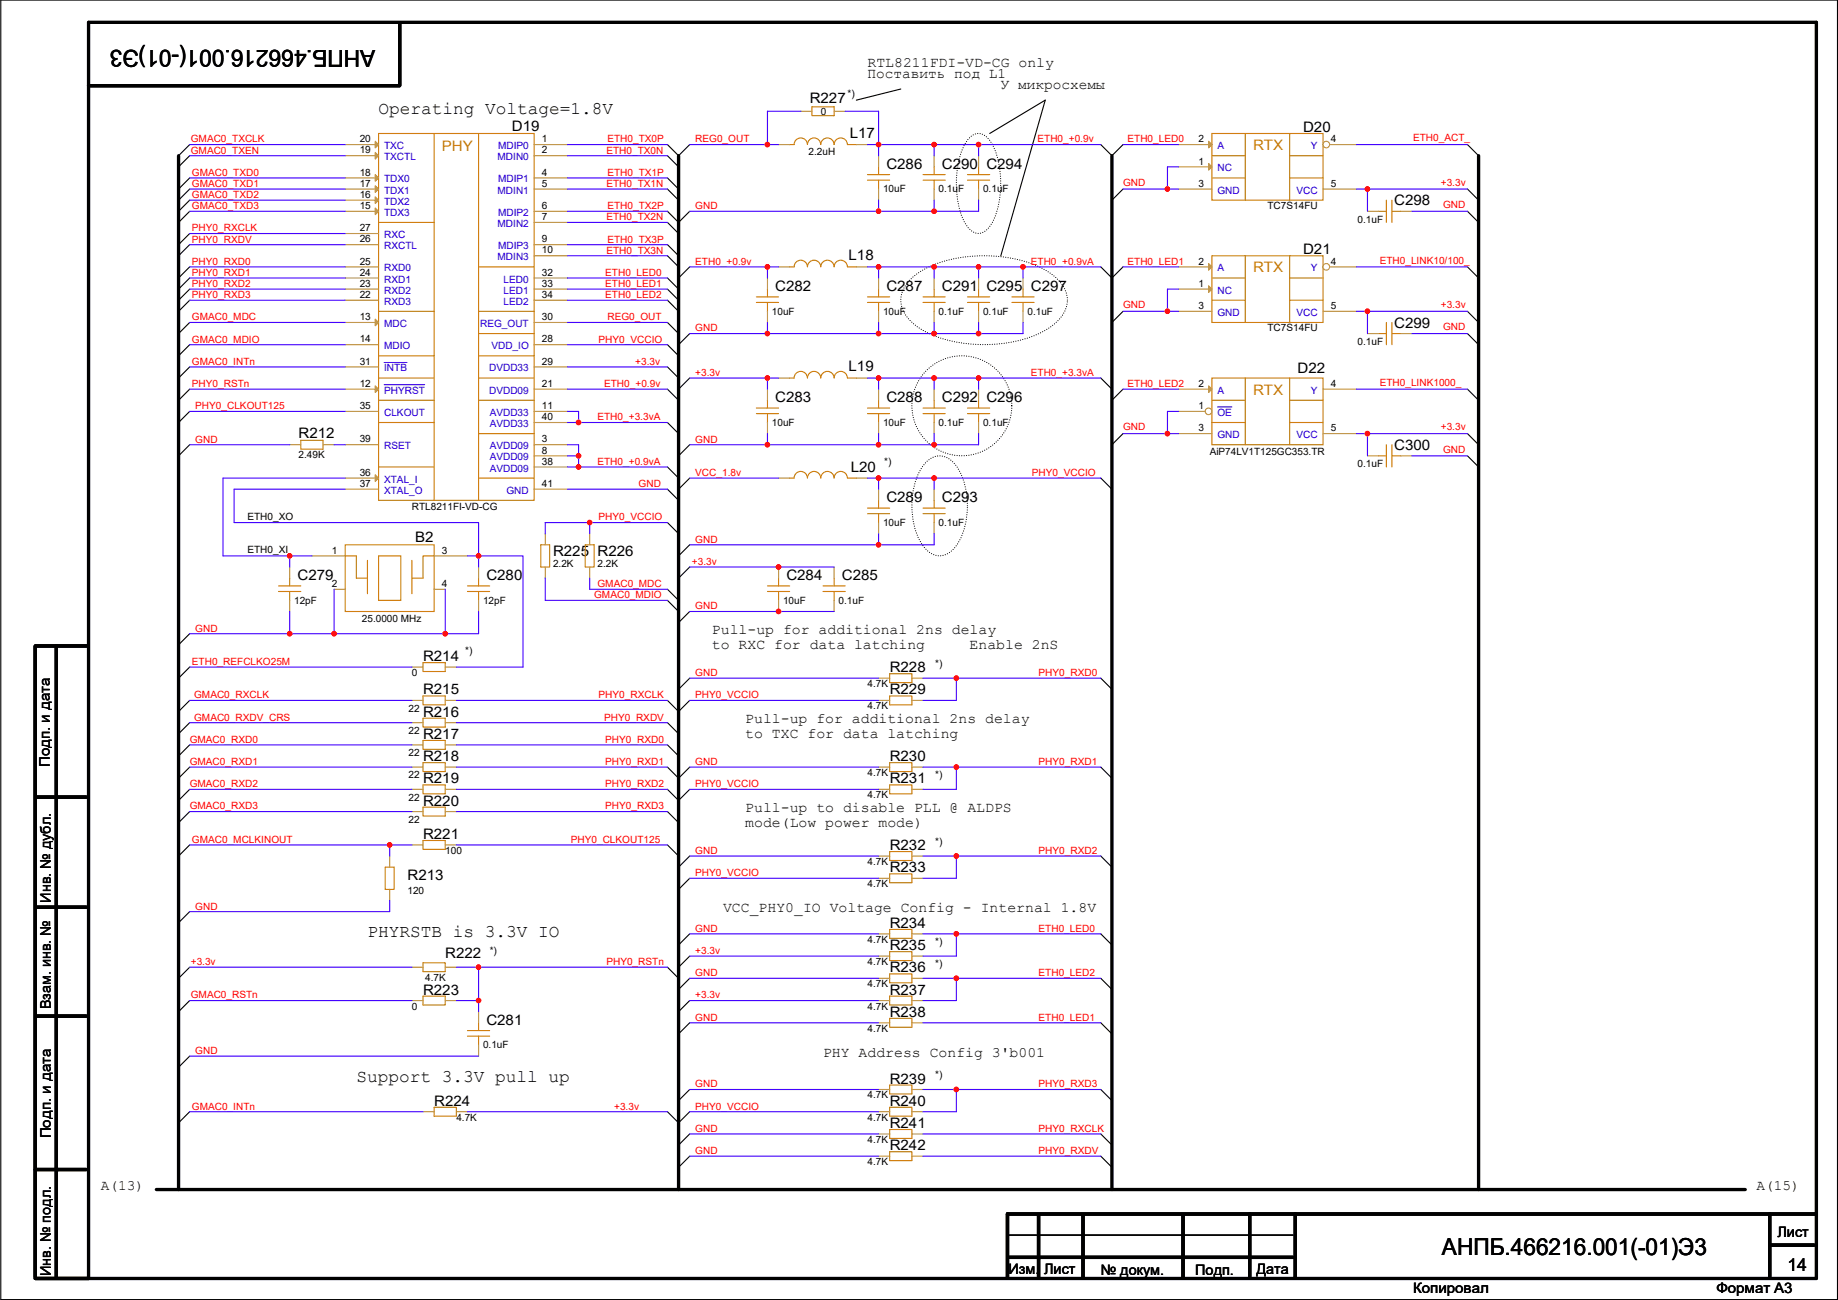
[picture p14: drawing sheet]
<svg xmlns="http://www.w3.org/2000/svg" width="420mm" height="297mm" viewBox="0 0 420 297" stroke-linecap="round" stroke-linejoin="round" font-family="sans-serif">
<defs><g id="words">
<g font-size="5.3">
<text x="85.8" y="11.5" transform="rotate(180 85.8 11.5)">АНПБ.466216.001(-01)Э3</text>
<text x="329.6" y="286.7">АНПБ.466216.001(-01)Э3</text>
</g>
<g font-size="4.1">
<text x="86.5" y="26.1">Operating Voltage=1.8V</text>
<text x="84" y="214.1">PHYRSTB is 3.3V IO</text>
<text x="81.5" y="247.1">Support 3.3V pull up</text>
<text x="408.6" y="290.4">14</text>
</g>
<g font-size="3.3">
<text x="198.3" y="15.4">RTL8211FDI-VD-CG only</text>
<text x="198.3" y="17.9">Поставить под L1</text>
<text x="185.1" y="23.6">R227</text>
<text x="228.8" y="20.4">У микросхемы</text>
<text x="117" y="29.9">D19</text>
<text x="194.2" y="31.4">L17</text>
<text x="297.9" y="30.2">D20</text>
<text x="202.6" y="38.5">C286</text>
<text x="215.3" y="38.5">C290 C294</text>
<text x="318.7" y="46.9">C298</text>
<text x="194" y="59.4">L18</text>
<text x="297.9" y="58.1">D21</text>
<text x="177.2" y="66.5">C282</text>
<text x="202.6" y="66.5">C287</text>
<text x="215.3" y="66.5">C291 C295 C297</text>
<text x="318.7" y="74.9">C299</text>
<text x="194" y="84.8">L19</text>
<text x="296.6" y="85.3">D22</text>
<text x="177.2" y="91.9">C283</text>
<text x="202.6" y="91.9">C288</text>
<text x="215.3" y="91.9">C292 C296</text>
<text x="68.3" y="100">R212</text>
<text x="194.5" y="107.9">L20</text>
<text x="318.7" y="102.8">C300</text>
<text x="202.6" y="114.7">C289</text>
<text x="215.3" y="114.7">C293</text>
<text x="94.9" y="123.9">B2</text>
<text x="126.4" y="126.9">R225</text>
<text x="136.6" y="126.9">R226</text>
<text x="68" y="132.5">C279</text>
<text x="111.2" y="132.5">C280</text>
<text x="179.8" y="132.5">C284</text>
<text x="192.5" y="132.5">C285</text>
<text x="162.7" y="144.9">Pull-up for additional 2ns delay</text>
<text x="162.7" y="148.2">to RXC for data latching</text>
<text x="221.7" y="148.2">Enable 2nS</text>
<text x="96.7" y="151.1">R214</text>
<text x="203.4" y="153.6">R228</text>
<text x="96.7" y="158.7">R215</text>
<text x="203.4" y="158.7">R229</text>
<text x="96.7" y="163.8">R216</text>
<text x="170.4" y="165.2">Pull-up for additional 2ns delay</text>
<text x="96.7" y="168.8">R217</text>
<text x="96.7" y="173.9">R218</text>
<text x="170.4" y="168.5">to TXC for data latching</text>
<text x="203.4" y="173.9">R230</text>
<text x="11.4" y="175.3" transform="rotate(-90 11.4 175.3)">Подп. и дата</text>
<text x="96.7" y="179">R219</text>
<text x="203.4" y="179">R231</text>
<text x="96.7" y="184.1">R220</text>
<text x="170.4" y="185.5">Pull-up to disable PLL @ ALDPS</text>
<text x="96.7" y="191.7">R221</text>
<text x="170.4" y="188.8">mode(Low power mode)</text>
<text x="203.4" y="194.2">R232</text>
<text x="93.1" y="201.1">R213</text>
<text x="203.4" y="199.3">R233</text>
<text x="11.6" y="206.3" transform="rotate(-90 11.6 206.3)">Инв. № дубл.</text>
<text x="165.3" y="208.4">VCC_PHY0_IO Voltage Config - Internal 1.8V</text>
<text x="203.4" y="212">R234</text>
<text x="101.8" y="218.9">R222</text>
<text x="203.4" y="217.1">R235</text>
<text x="96.7" y="227.3">R223</text>
<text x="203.4" y="227.3">R237</text>
<text x="203.4" y="222.2">R236</text>
<text x="11.6" y="230.7" transform="rotate(-90 11.6 230.7)">Взам. инв. №</text>
<text x="203.4" y="232.3">R238</text>
<text x="111.2" y="234.1">C281</text>
<text x="188.1" y="241.4">PHY Address Config 3'b001</text>
<text x="203.4" y="247.6">R239</text>
<text x="99.2" y="252.7">R224</text>
<text x="203.4" y="252.7">R240</text>
<text x="203.4" y="257.7">R241</text>
<text x="11.6" y="260.1" transform="rotate(-90 11.6 260.1)">Подп. и дата</text>
<text x="203.4" y="262.8">R242</text>
<text x="23" y="271.9">A(13)</text>
<text x="401.5" y="271.9">A(15)</text>
<text x="406.3" y="282.6">Лист</text>
<text x="11.6" y="291.6" transform="rotate(-90 11.6 291.6)">Инв. № подл.</text>
<text x="230.6" y="291">Изм. Лист</text>
<text x="251.6" y="291.3">№ докум.</text>
<text x="273.2" y="291.3">Подп.</text>
<text x="287.2" y="291">Дата</text>
<text x="323" y="295.3">Копировал</text>
<text x="392.4" y="295.3">Формат A3</text>
</g>
<g font-size="3.3" fill="#cc8006">
<text x="101" y="34.5">PHY</text>
<text x="286.4" y="34.3">RTX</text>
<text x="286.4" y="62.2">RTX</text>
<text x="286.4" y="90.2">RTX</text>
</g>
<g font-size="2.3">
<text x="193.7" y="22.1">*)</text>
<text x="187.6" y="26.2">0</text>
<text x="82.2" y="32.5">20</text>
<text x="82.2" y="35.1">19</text>
<text x="123.9" y="32.5">1</text>
<text x="123.9" y="35.1">2</text>
<text x="184.8" y="35.3">2.2uH</text>
<text x="274" y="32.5">2</text>
<text x="304.2" y="32.5">4</text>
<text x="82.2" y="40.1">18</text>
<text x="123.9" y="40.1">4</text>
<text x="274" y="37.6">1</text>
<text x="82.2" y="42.7">17</text>
<text x="82.2" y="45.2">16</text>
<text x="82.2" y="47.8">15</text>
<text x="123.9" y="47.8">6</text>
<text x="123.9" y="42.7">5</text>
<text x="201.9" y="44">10uF</text>
<text x="214.6" y="44">0.1uF</text>
<text x="224.7" y="44">0.1uF</text>
<text x="274" y="42.7">3</text>
<text x="289.7" y="47.8">TC7S14FU</text>
<text x="304.2" y="42.7">5</text>
<text x="82.2" y="52.8">27</text>
<text x="123.9" y="50.3">7</text>
<text x="310.3" y="50.8">0.1uF</text>
<text x="82.2" y="55.4">26</text>
<text x="123.9" y="55.4">9</text>
<text x="123.9" y="57.9">10</text>
<text x="82.2" y="60.5">25</text>
<text x="82.2" y="63">24</text>
<text x="82.2" y="65.5">23</text>
<text x="123.9" y="63">32</text>
<text x="123.9" y="65.5">33</text>
<text x="274" y="65.5">1</text>
<text x="274" y="60.5">2</text>
<text x="304.2" y="60.5">4</text>
<text x="82.2" y="68.1">22</text>
<text x="123.9" y="68.1">34</text>
<text x="176.5" y="71.9">10uF</text>
<text x="201.9" y="71.9">10uF</text>
<text x="214.6" y="71.9">0.1uF</text>
<text x="224.7" y="71.9">0.1uF</text>
<text x="234.9" y="71.9">0.1uF</text>
<text x="274" y="70.6">3</text>
<text x="304.2" y="70.6">5</text>
<text x="82.2" y="73.2">13</text>
<text x="123.9" y="73.2">30</text>
<text x="289.7" y="75.7">TC7S14FU</text>
<text x="82.2" y="78.2">14</text>
<text x="82.2" y="83.3">31</text>
<text x="123.9" y="83.3">29</text>
<text x="123.9" y="78.2">28</text>
<text x="310.3" y="78.8">0.1uF</text>
<text x="82.2" y="88.4">12</text>
<text x="123.9" y="88.4">21</text>
<text x="274" y="88.4">2</text>
<text x="304.2" y="88.4">4</text>
<text x="82.2" y="93.5">35</text>
<text x="123.9" y="93.5">11</text>
<text x="274" y="93.5">1</text>
<text x="82.2" y="101.1">39</text>
<text x="123.9" y="96">40</text>
<text x="123.9" y="101.1">3</text>
<text x="176.5" y="97.3">10uF</text>
<text x="201.9" y="97.3">10uF</text>
<text x="214.6" y="97.3">0.1uF</text>
<text x="224.7" y="97.3">0.1uF</text>
<text x="274" y="98.6">3</text>
<text x="304.2" y="98.6">5</text>
<text x="68.3" y="104.7">2.49K</text>
<text x="123.9" y="106.2">38</text>
<text x="123.9" y="103.6">8</text>
<text x="202.1" y="106.2">*)</text>
<text x="276.5" y="103.9">AiP74LV1T125GC353.TR</text>
<text x="310.3" y="106.7">0.1uF</text>
<text x="82.2" y="108.7">36</text>
<text x="82.2" y="111.3">37</text>
<text x="123.9" y="111.3">41</text>
<text x="56.6" y="118.8">ETH0_XO</text>
<text x="94.2" y="116.6">RTL8211FI-VD-CG</text>
<text x="201.9" y="120.2">10uF</text>
<text x="214.6" y="120.2">0.1uF</text>
<text x="56.6" y="126.4">ETH0_XI</text>
<text x="75.9" y="126.5">1</text>
<text x="101" y="126.5">3</text>
<text x="126.4" y="129.6">2.2K</text>
<text x="136.6" y="129.6">2.2K</text>
<text x="67.2" y="138">12pF</text>
<text x="75.9" y="134.1">2</text>
<text x="101" y="134.1">4</text>
<text x="110.4" y="138">12pF</text>
<text x="179" y="138">10uF</text>
<text x="191.7" y="138">0.1uF</text>
<text x="82.7" y="142">25.0000 MHz</text>
<text x="106.4" y="149.4">*)</text>
<text x="94.2" y="154.5">0</text>
<text x="213.8" y="152.4">*)</text>
<text x="198.3" y="157">4.7K</text>
<text x="93.4" y="162.6">22</text>
<text x="93.4" y="167.7">22</text>
<text x="198.3" y="162.1">4.7K</text>
<text x="93.4" y="172.8">22</text>
<text x="93.4" y="177.8">22</text>
<text x="198.3" y="177.3">4.7K</text>
<text x="213.8" y="177.8">*)</text>
<text x="93.4" y="182.9">22</text>
<text x="198.3" y="182.4">4.7K</text>
<text x="93.4" y="188">22</text>
<text x="101.8" y="195.1">100</text>
<text x="198.3" y="197.7">4.7K</text>
<text x="213.8" y="193.1">*)</text>
<text x="198.3" y="202.7">4.7K</text>
<text x="93.1" y="204.3">120</text>
<text x="198.3" y="215.4">4.7K</text>
<text x="213.8" y="215.9">*)</text>
<text x="111.9" y="218">*)</text>
<text x="198.3" y="220.5">4.7K</text>
<text x="213.8" y="221">*)</text>
<text x="97.2" y="224.1">4.7K</text>
<text x="198.3" y="225.6">4.7K</text>
<text x="94.2" y="230.7">0</text>
<text x="198.3" y="230.7">4.7K</text>
<text x="110.4" y="239.6">0.1uF</text>
<text x="198.3" y="235.8">4.7K</text>
<text x="198.3" y="251">4.7K</text>
<text x="213.8" y="246.4">*)</text>
<text x="104.3" y="256.1">4.7K</text>
<text x="198.3" y="256.1">4.7K</text>
<text x="198.3" y="261.2">4.7K</text>
<text x="198.3" y="266.2">4.7K</text>
</g>
<g font-size="2.3" fill="#f00">
<text x="43.6" y="32.6">GMAC0_TXCLK</text>
<text x="43.6" y="35.1">GMAC0_TXEN</text>
<text x="138.6" y="35.1">ETH0_TX0N</text>
<text x="138.9" y="32.6">ETH0_TX0P</text>
<text x="158.9" y="32.6">REG0_OUT</text>
<text x="237.2" y="32.6">ETH0_+0.9v</text>
<text x="257.7" y="32.6">ETH0_LED0</text>
<text x="323" y="32.3">ETH0_ACT_</text>
<text x="43.9" y="40.2">GMAC0_TXD0</text>
<text x="138.9" y="40.2">ETH0_TX1P</text>
<text x="43.9" y="42.7">GMAC0_TXD1</text>
<text x="43.9" y="45.3">GMAC0_TXD2</text>
<text x="43.9" y="47.8">GMAC0_TXD3</text>
<text x="138.6" y="42.7">ETH0_TX1N</text>
<text x="138.9" y="47.8">ETH0_TX2P</text>
<text x="158.9" y="47.8">GND</text>
<text x="256.7" y="42.5">GND</text>
<text x="329.4" y="42.5">+3.3v</text>
<text x="329.9" y="47.5">GND</text>
<text x="43.9" y="52.9">PHY0_RXCLK</text>
<text x="138.6" y="50.3">ETH0_TX2N</text>
<text x="43.9" y="55.4">PHY0_RXDV</text>
<text x="138.6" y="58">ETH0_TX3N</text>
<text x="138.9" y="55.4">ETH0_TX3P</text>
<text x="43.9" y="60.5">PHY0_RXD0</text>
<text x="43.9" y="63">PHY0_RXD1</text>
<text x="43.9" y="65.6">PHY0_RXD2</text>
<text x="138.4" y="63">ETH0_LED0</text>
<text x="138.4" y="65.6">ETH0_LED1</text>
<text x="158.9" y="60.5">ETH0_+0.9v</text>
<text x="235.6" y="60.5">ETH0_+0.9vA</text>
<text x="257.7" y="60.5">ETH0_LED1</text>
<text x="315.4" y="60.2">ETH0_LINK10/100_</text>
<text x="43.9" y="68.1">PHY0_RXD3</text>
<text x="138.4" y="68.1">ETH0_LED2</text>
<text x="256.7" y="70.4">GND</text>
<text x="329.4" y="70.4">+3.3v</text>
<text x="43.9" y="73.2">GMAC0_MDC</text>
<text x="138.9" y="73.2">REG0_OUT</text>
<text x="158.9" y="75.7">GND</text>
<text x="329.9" y="75.5">GND</text>
<text x="43.9" y="78.3">GMAC0_MDIO</text>
<text x="43.9" y="83.4">GMAC0_INTn</text>
<text x="136.8" y="78.3">PHY0_VCCIO</text>
<text x="145.2" y="83.4">+3.3v</text>
<text x="43.9" y="88.4">PHY0_RSTn</text>
<text x="138.1" y="88.4">ETH0_+0.9v</text>
<text x="158.9" y="85.9">+3.3v</text>
<text x="235.6" y="85.9">ETH0_+3.3vA</text>
<text x="257.7" y="88.4">ETH0_LED2</text>
<text x="315.4" y="88.2">ETH0_LINK1000_</text>
<text x="44.6" y="93.5">PHY0_CLKOUT125</text>
<text x="44.6" y="101.1">GND</text>
<text x="136.6" y="96.1">ETH0_+3.3vA</text>
<text x="158.9" y="101.1">GND</text>
<text x="256.7" y="98.3">GND</text>
<text x="329.4" y="98.3">+3.3v</text>
<text x="136.6" y="106.2">ETH0_+0.9vA</text>
<text x="329.9" y="103.4">GND</text>
<text x="146" y="111.3">GND</text>
<text x="158.9" y="108.8">VCC_1.8v</text>
<text x="235.9" y="108.8">PHY0_VCCIO</text>
<text x="136.8" y="118.9">PHY0_VCCIO</text>
<text x="158.9" y="124">GND</text>
<text x="158.2" y="129.1">+3.3v</text>
<text x="135.8" y="136.7">GMAC0_MDIO</text>
<text x="136.6" y="134.2">GMAC0_MDC</text>
<text x="158.9" y="139.2">GND</text>
<text x="44.6" y="144.3">GND</text>
<text x="43.9" y="151.9">ETH0_REFCLKO25M</text>
<text x="158.9" y="154.5">GND</text>
<text x="237.4" y="154.5">PHY0_RXD0</text>
<text x="44.4" y="159.6">GMAC0_RXCLK</text>
<text x="136.8" y="159.6">PHY0_RXCLK</text>
<text x="158.9" y="159.6">PHY0_VCCIO</text>
<text x="44.4" y="164.6">GMAC0_RXDV_CRS</text>
<text x="138.1" y="164.6">PHY0_RXDV</text>
<text x="43.4" y="169.7">GMAC0_RXD0</text>
<text x="138.4" y="169.7">PHY0_RXD0</text>
<text x="43.4" y="179.9">GMAC0_RXD2</text>
<text x="43.4" y="174.8">GMAC0_RXD1</text>
<text x="138.4" y="174.8">PHY0_RXD1</text>
<text x="138.4" y="179.9">PHY0_RXD2</text>
<text x="158.9" y="174.8">GND</text>
<text x="158.9" y="179.9">PHY0_VCCIO</text>
<text x="237.4" y="174.8">PHY0_RXD1</text>
<text x="43.4" y="185">GMAC0_RXD3</text>
<text x="138.4" y="185">PHY0_RXD3</text>
<text x="43.9" y="192.6">GMAC0_MCLKINOUT</text>
<text x="130.5" y="192.6">PHY0_CLKOUT125</text>
<text x="158.9" y="195.1">GND</text>
<text x="237.4" y="195.1">PHY0_RXD2</text>
<text x="158.9" y="200.2">PHY0_VCCIO</text>
<text x="44.6" y="207.8">GND</text>
<text x="158.9" y="212.9">GND</text>
<text x="237.4" y="212.9">ETH0_LED0</text>
<text x="43.6" y="220.5">+3.3v</text>
<text x="138.6" y="220.5">PHY0_RSTn</text>
<text x="158.9" y="218">+3.3v</text>
<text x="158.9" y="223.1">GND</text>
<text x="237.4" y="223.1">ETH0_LED2</text>
<text x="43.6" y="228.1">GMAC0_RSTn</text>
<text x="158.9" y="228.1">+3.3v</text>
<text x="158.9" y="233.2">GND</text>
<text x="237.4" y="233.2">ETH0_LED1</text>
<text x="44.6" y="240.8">GND</text>
<text x="158.9" y="248.5">GND</text>
<text x="237.4" y="248.5">PHY0_RXD3</text>
<text x="43.9" y="253.5">GMAC0_INTn</text>
<text x="140.4" y="253.5">+3.3v</text>
<text x="158.9" y="253.5">PHY0_VCCIO</text>
<text x="158.9" y="258.6">GND</text>
<text x="158.9" y="263.7">GND</text>
<text x="237.4" y="258.6">PHY0_RXCLK</text>
<text x="237.4" y="263.7">PHY0_RXDV</text>
</g>
<g font-size="2.3" fill="#00c">
<text x="87.8" y="34.1">TXC</text>
<text x="113.9" y="34.1">MDIP0</text>
<text x="278.3" y="34.1">A</text>
<text x="299.7" y="34.1">Y</text>
<text x="87.8" y="36.6">TXCTL</text>
<text x="87.8" y="41.7">TDX0</text>
<text x="113.7" y="36.6">MDIN0</text>
<text x="113.9" y="41.7">MDIP1</text>
<text x="278.3" y="39.2">NC</text>
<text x="87.8" y="44.2">TDX1</text>
<text x="87.8" y="46.8">TDX2</text>
<text x="113.7" y="44.2">MDIN1</text>
<text x="278.3" y="44.2">GND</text>
<text x="296.3" y="44.2">VCC</text>
<text x="87.8" y="49.3">TDX3</text>
<text x="113.7" y="51.9">MDIN2</text>
<text x="113.9" y="49.3">MDIP2</text>
<text x="87.8" y="54.4">RXC</text>
<text x="87.8" y="56.9">RXCTL</text>
<text x="113.7" y="59.5">MDIN3</text>
<text x="113.9" y="56.9">MDIP3</text>
<text x="87.8" y="62">RXD0</text>
<text x="87.8" y="64.6">RXD1</text>
<text x="115.1" y="64.6">LED0</text>
<text x="278.3" y="62">A</text>
<text x="299.7" y="62">Y</text>
<text x="87.8" y="67.1">RXD2</text>
<text x="87.8" y="69.6">RXD3</text>
<text x="115.1" y="67.1">LED1</text>
<text x="115.1" y="69.6">LED2</text>
<text x="278.3" y="67.1">NC</text>
<text x="87.8" y="74.7">MDC</text>
<text x="109.8" y="74.7">REG_OUT</text>
<text x="278.3" y="72.2">GND</text>
<text x="296.3" y="72.2">VCC</text>
<text x="87.8" y="79.8">MDIO</text>
<text x="112.3" y="79.8">VDD_IO</text>
<text x="87.8" y="84.9">INTB</text>
<text x="87.8" y="90">PHYRST</text>
<text x="111.8" y="90">DVDD09</text>
<text x="111.8" y="84.9">DVDD33</text>
<text x="278.3" y="90">A</text>
<text x="299.7" y="90">Y</text>
<text x="87.8" y="95">CLKOUT</text>
<text x="111.9" y="95">AVDD33</text>
<text x="278.3" y="95">OE</text>
<text x="111.9" y="97.6">AVDD33</text>
<text x="278.3" y="100.1">GND</text>
<text x="296.3" y="100.1">VCC</text>
<text x="87.8" y="102.7">RSET</text>
<text x="111.9" y="107.7">AVDD09</text>
<text x="111.9" y="102.7">AVDD09</text>
<text x="111.9" y="105.2">AVDD09</text>
<text x="87.8" y="110.3">XTAL_I</text>
<text x="87.8" y="112.8">XTAL_O</text>
<text x="115.7" y="112.8">GND</text>
</g>
</g></defs>
<g fill="none" stroke="#000" stroke-width=".25">
<path d="M.2 0h419.8v296.9h-419.8zM43.4 33l-2.6 2.6M43.4 35.6l-2.6 2.5M152.6 33l2.5 2.6 2.6-2.6M152.6 35.6l2.5 2.5M205.9 20.3l-10.1 2.6M226.2 30.5l12.7-7.6-10.1 35.5M251.6 33l2.6 2.6 2.5-2.6M335.5 33l2.5 2.6M43.4 40.7l-2.6 2.5M43.4 43.2l-2.6 2.5M43.4 45.7l-2.6 2.6"/>
<path d="M43.4 48.3l-2.6 2.5M43.4 53.4l-2.6 2.5M43.4 55.9l-2.6 2.5M152.6 48.3l2.5 2.5 2.6-2.5M152.6 40.7l2.5 2.5M152.6 43.2l2.5 2.5M152.6 50.8l2.5 2.6M152.6 58.4l2.5 2.6M152.6 55.9l2.5 2.5M256.7 43.2l-2.5 2.5M335.5 48.3l2.5 2.5M335.5 43.2l2.5 2.5"/>
<path d="M43.4 61l-2.6 2.5M43.4 73.7l-2.6 2.5M43.4 78.8l-2.6 2.5M43.4 63.5l-2.6 2.6M43.4 66.1l-2.6 2.5M43.4 68.6l-2.6 2.5M152.6 73.7l2.5 2.5M152.6 78.8l2.5 2.5M152.6 63.5l2.5 2.6M152.6 66.1l2.5 2.5M152.6 68.6l2.5 2.5M157.7 61l-2.6 2.5"/>
<path d="M157.7 76.2l-2.6 2.6M251.6 61l2.6 2.5 2.5-2.5M256.7 71.1l-2.5 2.6M335.5 76.2l2.5 2.6M335.5 71.1l2.5 2.6M335.5 61l2.5 2.5M43.4 83.8l-2.6 2.6M43.4 88.9l-2.6 2.6M43.4 94l-2.6 2.5M152.6 88.9l2.5 2.6M152.6 96.5l2.5 2.6M152.6 83.8l2.5 2.6"/>
<path d="M157.7 86.4l-2.6 2.5M251.6 86.4l2.6 2.5M256.7 99.1l-2.5 2.5M256.7 88.9l-2.5 2.6M335.5 88.9l2.5 2.6M335.5 99.1l2.5 2.5M43.4 101.6l-2.6 2.6M152.6 106.7l2.5 2.5M152.6 111.8l2.5 2.5M152.6 119.4l2.5 2.5M157.7 101.6l-2.6 2.6M157.7 109.2l-2.6 2.6"/>
<path d="M251.6 109.2l2.6 2.6M335.5 104.2l2.5 2.5M152.6 137.2l2.5 2.5M152.6 134.6l2.5 2.6M157.7 129.6l-2.6 2.5M157.7 139.7l-2.6 2.6M157.7 124.5l-2.6 2.5M43.4 152.4l-2.6 2.6M43.4 144.8l-2.6 2.5M157.7 155l-2.6 2.5M251.6 155l2.6 2.5M43.4 160l-2.6 2.6"/>
<path d="M43.4 165.1l-2.6 2.6M43.4 175.3l-2.6 2.5M43.4 170.2l-2.6 2.5M152.6 160l2.5 2.6 2.6-2.6M152.6 165.1l2.5 2.6M152.6 170.2l2.5 2.5M152.6 175.3l2.5 2.5 2.6-2.5M251.6 175.3l2.6 2.5M43.4 180.4l-2.6 2.5M43.4 185.4l-2.6 2.6M43.4 193.1l-2.6 2.5M152.6 193.1l2.5 2.5"/>
<path d="M152.6 180.4l2.5 2.5 2.6-2.5M152.6 185.4l2.5 2.6M157.7 195.6l-2.6 2.5M251.6 195.6l2.6 2.5M43.4 208.3l-2.6 2.5M157.7 213.4l-2.6 2.5M157.7 218.5l-2.6 2.5M157.7 200.7l-2.6 2.5M251.6 213.4l2.6 2.5M43.4 228.6l-2.6 2.6M43.4 221l-2.6 2.5M152.6 221l2.5 2.5"/>
<path d="M157.7 223.5l-2.6 2.6M157.7 228.6l-2.6 2.6M157.7 233.7l-2.6 2.5M251.6 233.7l2.6 2.5M251.6 223.5l2.6 2.6M43.4 241.3l-2.6 2.6M43.4 254l-2.6 2.6M152.6 254l2.5 2.6 2.6-2.6M157.7 248.9l-2.6 2.6M157.7 259.1l-2.6 2.5M251.6 248.9l2.6 2.6M251.6 259.1l2.6 2.5"/>
<path d="M157.7 264.2l-2.6 2.5M251.6 264.2l2.6 2.5M230.6 282.2h65"/>
</g>
<g fill="none" stroke="#000" stroke-width=".76">
<path d="M20.2 5.1h395v287h-395zM91.4 5.4v14.2h-71.2M40.8 35.6v236.2M155.1 35.6v236.2M254.2 35.6v236.2M338 35.6v236.2M8.1 147.6v144.3M8.3 147.6h11.7M12.9 147.6v144.3M8.3 182.1h11.4M8.3 207.3h11.4M8.3 232.2h11.4"/>
<path d="M8.1 267.2h11.6M35.7 271.8h363.3M237.4 277.6v14.3M247.6 277.6v14.3M270.4 277.6v14.3M285.7 277.4v14.5M296.1 277.4v14.5M404.5 277.4v14.5M415 277.4h-184.7v14.5M8.1 292.1h12.1M230.6 287.3h65M404.8 284.5h9.9"/>
</g>
<g fill="none" stroke="#000" stroke-width=".25" stroke-dasharray="0 .5">
<path d="M221.7 31.4a2.77 2.77 0 0 1 4.5 .7 19.8 19.8 0 0 1 2.2 14.3 10.5 10.5 0 0 1-3.4 6.5 2.8 2.8 0 0 1-3.9-1.1 20 20 0 0 1-2.1-14.3 11.6 11.6 0 0 1 2.7-6.1zM208.2 63.7a23.5 23.5 0 0 1 14.8-5.2 29 29 0 0 1 16.6 3.6 8.3 8.3 0 0 1 4.4 6.5 7.9 7.9 0 0 1-4.4 6.4 30.8 30.8 0 0 1-22.1 2.9 18 18 0 0 1-10.1-5.4 6.1 6.1 0 0 1 .8-8.8zM211.6 105.7a4.1 4.1 0 0 1 6.4 0 16.2 16.2 0 0 1 2.9 12.9 10.6 10.6 0 0 1-4.4 8 4.2 4.2 0 0 1-5.6-2 17.8 17.8 0 0 1 0-18.1z"/>
<circle cx="219.9" cy="92.7" r="11.4"/>
</g>
<g fill="none" stroke="#cc8006" stroke-width=".25">
<path d="M198.3 39.9h5.1M200.8 38.1v1.8M221.2 39.9h5M223.7 38.1v1.8M277 30.5h25.4v15.2h-25.4zM277 35.6h7.7M284.7 30.5v15.2M294.8 30.5v15.2M294.8 35.6h7.6M198.3 41.2h5.1M200.8 41.2v2M221.2 41.2h5"/>
<path d="M223.7 41.2v2M277 40.7h7.7M294.8 40.7h7.6M184.6 61a1.51 1.51 0 0 0-1.6-1.5 1.51 1.51 0 0 0-1.5 1.5h-1M184.6 61a1.51 1.51 0 0 1 1.5-1.5 1.51 1.51 0 0 1 1.5 1.5 1.52 1.52 0 0 1 1.5-1.5 1.52 1.52 0 0 1 1.6 1.5M190.7 61a1.51 1.51 0 0 1 1.5-1.5 1.51 1.51 0 0 1 1.5 1.5h2.1M198.3 69.1h5.1M198.3 67.8h5.1M200.8 66.1v1.7M200.8 69.1v2M211 69.1h5.1M211 67.8h5.1"/>
<path d="M213.5 66.1v1.7M213.5 69.1v2M221.2 69.1h5M221.2 67.8h5M223.7 66.1v1.7M223.7 69.1v2M231.3 69.1h5.1M231.3 67.8h5.1M233.9 66.1v1.7M233.9 69.1v2M315.1 76.2h1.8M316.9 73.7v5.1"/>
<path d="M318.2 73.7v5.1M318.2 76.2h2M172.9 94.5h5.1M172.9 93.2h5.1M175.4 91.5v1.7M175.4 94.5v2M198.3 94.5h5.1M198.3 93.2h5.1M200.8 91.5v1.7M200.8 94.5v2M221.2 94.5h5M221.2 93.2h5"/>
<path d="M223.7 91.5v1.7M223.7 94.5v2M180.5 109.2h1M181.5 109.2a1.51 1.51 0 0 1 1.5-1.5 1.51 1.51 0 0 1 1.6 1.5M184.6 109.2a1.51 1.51 0 0 1 1.5-1.5 1.51 1.51 0 0 1 1.5 1.5 1.52 1.52 0 0 1 1.5-1.5 1.52 1.52 0 0 1 1.6 1.5M190.7 109.2a1.51 1.51 0 0 1 1.5-1.5 1.51 1.51 0 0 1 1.5 1.5M193.7 109.2h2.1M63.7 135.1h5.1M63.7 133.9h5.1M66.2 132.1v1.8M66.2 135.1v2.1M123.6 124.5h2.1v5.1h-2.1z"/>
<path d="M175.4 135.1h5.1M175.4 133.9h5.1M178 132.1v1.8M178 135.1v2.1M96.7 159h5.1v2.1h-5.1zM203.4 159h5.1v2.1h-5.1zM203.4 153.9h5.1v2.1h-5.1zM96.7 169.2h5.1v2h-5.1zM96.7 164.1h5.1v2h-5.1zM203.4 174.3h5.1v2h-5.1zM203.4 179.3h5.1v2.1h-5.1zM88.1 198.1h2v5.1h-2z"/>
<path d="M96.7 192h5.1v2.1h-5.1zM203.4 199.7h5.1v2h-5.1zM96.7 220h5.1v2h-5.1zM203.4 217.4h5.1v2.1h-5.1zM96.7 227.6h5.1v2h-5.1zM203.4 247.9h5.1v2.1h-5.1zM203.4 253h5.1v2h-5.1zM203.4 258.1h5.1v2h-5.1z"/>
</g>
<g fill="none" stroke="#a84" stroke-width=".25">
<path d="M200.8 35.6v2.5M223.7 35.6v2.5M269.4 38.1h7.6M269.4 33h7.6M200.8 43.2v2.5M223.7 43.2v2.5M269.4 43.2h7.6M178 61h2.5M195.8 61h2.5M200.8 71.1v2.6M200.8 63.5v2.6M213.5 71.1v2.6"/>
<path d="M213.5 63.5v2.6M223.7 71.1v2.6M223.7 63.5v2.6M233.9 71.1v2.6M233.9 63.5v2.6M312.6 76.2h2.5M320.2 76.2h2.6M175.4 96.5v2.6M175.4 88.9v2.6M200.8 96.5v2.6M200.8 88.9v2.6M223.7 96.5v2.6"/>
<path d="M223.7 88.9v2.6M178 109.2h2.5M195.8 109.2h2.5M66.2 137.2v2.5M66.2 129.6v2.5M124.6 129.6v2.5M124.6 121.9v2.6M178 137.2v2.5M178 129.6v2.5M200.8 155h2.6M208.5 155h2.5M94.2 160h2.5"/>
<path d="M94.2 170.2h2.5M94.2 165.1h2.5M101.8 160h2.5M101.8 170.2h2.5M101.8 165.1h2.5M200.8 160h2.6M200.8 175.3h2.6M208.5 160h2.5M208.5 175.3h2.5M89.1 195.6v2.5M94.2 193.1h2.5M101.8 193.1h2.5"/>
<path d="M200.8 180.4h2.6M208.5 180.4h2.5M89.1 203.2v2.6M200.8 218.5h2.6M200.8 200.7h2.6M208.5 218.5h2.5M208.5 200.7h2.5M94.2 228.6h2.5M94.2 221h2.5M101.8 228.6h2.5M101.8 221h2.5M200.8 248.9h2.6"/>
<path d="M200.8 254h2.6M200.8 259.1h2.6M208.5 248.9h2.5M208.5 254h2.5M208.5 259.1h2.5"/>
</g>
<g fill="#a84" stroke="#a84" stroke-width=".25">
<path d="M276.3 37.4l.7 .7-.7 .8z"/>
<path d="M276.3 32.3l.7 .7-.7 .8z"/>
</g>
<circle cx="303.2" cy="33" r=".76" fill="#fff" stroke="#a84" stroke-width=".25"/>
<g fill="none" stroke="#a84" stroke-width=".25">
<path d="M78.9 33h7.6M78.9 35.6h7.6M122.1 33h7.6M122.1 35.6h7.6M178 33h2.5M183.1 25.4h2.5M190.7 25.4h2.5M195.8 33h2.5M304 33h6.1M78.9 40.7h7.6M78.9 43.2h7.6M78.9 45.7h7.6"/>
<path d="M78.9 48.3h7.6M78.9 53.4h7.6M78.9 55.9h7.6M122.1 40.7h7.6M122.1 43.2h7.6M122.1 48.3h7.6M122.1 50.8h7.6M122.1 55.9h7.6M122.1 58.4h7.6M302.4 43.2h7.7M312.6 48.3h2.5M320.2 48.3h2.6"/>
<path d="M78.9 73.7h7.6M78.9 78.8h7.6M78.9 61h7.6M78.9 63.5h7.6M78.9 66.1h7.6M78.9 68.6h7.6M122.1 78.8h7.6M122.1 73.7h7.6M122.1 63.5h7.6M122.1 66.1h7.6M122.1 68.6h7.6M175.4 71.1v2.6"/>
<path d="M175.4 63.5v2.6M269.4 66.1h7.6M269.4 61h7.6M269.4 71.1h7.6M78.9 83.8h7.6M78.9 88.9h7.6M78.9 94h7.6M122.1 88.9h7.6M122.1 83.8h7.6M122.1 96.5h7.6M122.1 94h7.6M178 86.4h2.5"/>
<path d="M195.8 86.4h2.5M213.5 96.5v2.6M213.5 88.9v2.6M78.9 101.6h7.6M78.9 109.2h7.6M78.9 111.8h7.6M122.1 106.7h7.6M122.1 111.8h7.6M122.1 101.6h7.6M122.1 104.2h7.6M200.8 119.4v2.5M200.8 111.8v2.5"/>
<path d="M213.5 119.4v2.5M213.5 111.8v2.5M312.6 104.2h2.5M320.2 104.2h2.6M109.4 137.2v2.5M109.4 129.6v2.5M134.8 129.6v2.5M134.8 121.9v2.6M190.7 137.2v2.5M190.7 129.6v2.5M94.2 175.3h2.5M101.8 175.3h2.5"/>
<path d="M94.2 185.4h2.5M101.8 185.4h2.5M200.8 195.6h2.6M208.5 195.6h2.5M109.4 238.8v2.5M109.4 231.2v2.5M200.8 228.6h2.6M200.8 223.5h2.6M200.8 233.7h2.6M208.5 228.6h2.5M208.5 223.5h2.5M208.5 233.7h2.5"/>
<path d="M200.8 264.2h2.6M208.5 264.2h2.5"/>
</g>
<g fill="none" stroke="#cc8006" stroke-width=".25">
<path d="M86.5 30.5h35.6v83.8h-35.6zM99.2 30.5v83.8M109.4 30.5v83.8M184.6 33a1.51 1.51 0 0 0-1.6-1.5 1.51 1.51 0 0 0-1.5 1.5h-1M184.6 33a1.51 1.51 0 0 1 1.5-1.5 1.51 1.51 0 0 1 1.5 1.5 1.52 1.52 0 0 1 1.5-1.5 1.52 1.52 0 0 1 1.6 1.5M185.6 24.4h5.1v2h-5.1zM190.7 33a1.51 1.51 0 0 1 1.5-1.5 1.51 1.51 0 0 1 1.5 1.5h2.1M86.5 50.8h12.7M277 58.4h25.4v15.3h-25.4zM284.7 58.4v15.3M294.8 58.4v15.3M315.1 48.3h1.8"/>
<path d="M316.9 45.7v5.1M318.2 45.7v5.1M318.2 48.3h2M86.5 71.1h12.7M109.4 61h12.7M109.4 71.1h12.7M109.4 76.2h12.7M172.9 69.1h5.1M172.9 67.8h5.1M175.4 66.1v1.7M175.4 69.1v2M277 68.6h7.7"/>
<path d="M277 63.5h7.7M294.8 63.5h7.6M294.8 68.6h7.6M86.5 81.3h12.7M86.5 96.5h12.7M86.5 91.5h12.7M86.5 86.4h12.7M109.4 81.3h12.7M109.4 86.4h12.7M109.4 91.5h12.7M109.4 99.1h12.7M180.5 86.4h1"/>
<path d="M181.5 86.4a1.51 1.51 0 0 1 1.5-1.5 1.51 1.51 0 0 1 1.6 1.5M184.6 86.4a1.51 1.51 0 0 1 1.5-1.5 1.51 1.51 0 0 1 1.5 1.5 1.52 1.52 0 0 1 1.5-1.5 1.52 1.52 0 0 1 1.6 1.5M190.7 86.4a1.51 1.51 0 0 1 1.5-1.5 1.51 1.51 0 0 1 1.5 1.5M193.7 86.4h2.1M211 94.5h5.1M211 93.2h5.1M213.5 91.5v1.7M213.5 94.5v2M86.5 106.7h12.7M109.4 109.2h12.7M198.3 117.4h5.1M198.3 116.1h5.1"/>
<path d="M200.8 114.3v1.8M200.8 117.4v2M211 117.4h5.1M211 116.1h5.1M213.5 114.3v1.8M213.5 117.4v2M315.1 104.2h1.8M316.9 101.6v5.1M318.2 101.6v5.1M318.2 104.2h2M106.9 135.1h5M106.9 133.9h5"/>
<path d="M109.4 132.1v1.8M109.4 135.1v2.1M133.8 124.5h2v5.1h-2zM188.1 135.1h5.1M188.1 133.9h5.1M190.7 132.1v1.8M190.7 135.1v2.1M96.7 174.3h5.1v2h-5.1zM96.7 184.4h5.1v2.1h-5.1zM203.4 194.6h5.1v2h-5.1zM106.9 236.7h5M106.9 235.5h5"/>
<path d="M109.4 233.7v1.8M109.4 236.7v2.1M203.4 227.6h5.1v2h-5.1zM203.4 222.5h5.1v2.1h-5.1zM203.4 232.7h5.1v2h-5.1zM203.4 263.2h5.1v2h-5.1z"/>
</g>
<g fill="#a84" stroke="#a84" stroke-width=".25">
<path d="M85.8 72.9l.7 .8-.7 .7z"/>
<path d="M85.8 88.2l.7 .7-.7 .8z"/>
<path d="M85.8 32.3l.7 .7-.7 .8z"/>
<path d="M85.8 34.8l.7 .8-.7 .7z"/>
<path d="M85.8 39.9l.7 .8-.7 .7z"/>
<path d="M85.8 42.4l.7 .8-.7 .8z"/>
<path d="M85.8 45l.7 .7-.7 .8z"/>
<path d="M85.8 47.5l.7 .8-.7 .7z"/>
<path d="M85.8 108.5l.7 .7-.7 .8z"/>
<path d="M276.3 65.3l.7 .8-.7 .7z"/>
<path d="M276.3 60.2l.7 .8-.7 .7z"/>
</g>
<path d="M87.8 82.8h5.2M87.8 87.9h9.3" fill="none" stroke="#00c" stroke-width=".23"/>
<circle cx="303.2" cy="61" r=".76" fill="#fff" stroke="#a84" stroke-width=".25"/>
<path d="M302.4 71.1h7.7M304 61h6.1M71.3 127h7.6M76.4 134.6h2.5M99.2 134.6h2.6M99.2 127h7.7M94.2 152.4h2.5M101.8 152.4h2.5M94.2 180.4h2.5M101.8 180.4h2.5M96.7 254h2.5M104.3 254h2.6" fill="none" stroke="#a84" stroke-width=".25"/>
<g fill="none" stroke="#cc8006" stroke-width=".25">
<path d="M277 86.4h25.4v15.2h-25.4zM277 96.5h7.7M277 91.5h7.7M284.7 86.4v15.2M294.8 86.4v15.2M294.8 91.5h7.6M294.8 96.5h7.6M78.9 124.5h20.3v15.2h-20.3zM78.9 127h2.6v5.1h2.5M84 128v7.7M86.5 127h5.1v10.2h-5.1zM94.2 128v7.7"/>
<path d="M99.2 127h-2.5v5.1h-2.5M96.7 151.4h5.1v2h-5.1zM96.7 179.3h5.1v2.1h-5.1zM99.2 253h5.1v2h-5.1z"/>
</g>
<circle cx="276.3" cy="94" r=".76" fill="#fff" stroke="#a84" stroke-width=".25"/>
<path d="M213.5 35.6v2.5M213.5 43.2v2.5M269.4 94h6.1M269.4 88.9h7.6M269.4 99.1h7.6M302.4 88.9h7.7M302.4 99.1h7.7M66.2 101.6h2.6M73.8 101.6h2.6M200.8 213.4h2.6M208.5 213.4h2.5" fill="none" stroke="#a84" stroke-width=".25"/>
<path d="M278.3 93h3.3" fill="none" stroke="#00c" stroke-width=".23"/>
<path d="M276.3 88.2l.7 .7-.7 .8z" fill="#a84" stroke="#a84" stroke-width=".25"/>
<path d="M211 39.9h5.1M213.5 38.1v1.8M211 41.2h5.1M213.5 41.2v2M68.8 100.6h5v2h-5zM203.4 212.4h5.1v2h-5.1z" fill="none" stroke="#cc8006" stroke-width=".25"/>
<g fill="none" stroke="#4200ff" stroke-width=".25">
<path d="M43.4 35.6h35.5M43.4 33h35.5M129.7 35.6h22.9M129.7 33h22.9M157.7 33h17.7M175.4 33h2.6M183.1 25.4h-7.7v7.6M193.2 25.4h7.6v7.6M198.3 33h2.5M200.8 33v2.6M200.8 33h12.7M213.5 33h10.2"/>
<path d="M213.5 33v2.6M223.7 33v2.6M223.7 33h27.9M256.7 33h12.7M269.4 38.1h-2.5v5.1M310.1 33h25.4M43.4 45.7h35.5M43.4 43.2h35.5M43.4 40.7h35.5M43.4 55.9h35.5M43.4 53.4h35.5M43.4 48.3h35.5"/>
<path d="M129.7 48.3h22.9M129.7 43.2h22.9M129.7 40.7h22.9M129.7 58.4h22.9M129.7 55.9h22.9M129.7 50.8h22.9M157.7 48.3h43.1M200.8 45.7v2.6M200.8 48.3h12.7M213.5 45.7v2.6M223.7 45.7v2.6h-10.2M256.7 43.2h10.2"/>
<path d="M266.9 43.2h2.5M310.1 43.2h2.5M312.6 43.2h22.9M312.6 43.2v5.1M322.8 48.3h12.7M43.4 73.7h35.5M43.4 78.8h35.5M43.4 66.1h35.5M43.4 63.5h35.5M43.4 61h35.5M43.4 68.6h35.5M129.7 68.6h22.9"/>
<path d="M129.7 66.1h22.9M129.7 63.5h22.9M129.7 78.8h22.9M129.7 73.7h22.9M157.7 61h17.7M157.7 76.2h17.7M175.4 76.2h25.4M175.4 61h2.6M175.4 61v2.5M175.4 73.7v2.5M198.3 61h2.5M200.8 61v2.5"/>
<path d="M200.8 73.7v2.5M200.8 61h12.7M200.8 76.2h12.7M213.5 61h10.2M213.5 76.2h10.2M213.5 61v2.5M213.5 73.7v2.5M223.7 61h10.2M223.7 61v2.5M223.7 73.7v2.5M233.9 61v2.5M233.9 73.7v2.5h-10.2"/>
<path d="M233.9 61h17.7M256.7 61h12.7M256.7 71.1h10.2M266.9 71.1h2.5M269.4 66.1h-2.5v5M310.1 61h25.4M310.1 71.1h2.5M312.6 71.1h22.9M312.6 71.1v5.1M322.8 76.2h12.7M43.4 94h35.5M43.4 88.9h35.5"/>
<path d="M43.4 83.8h35.5M129.7 94h2.6v2.5h20.3M129.7 96.5h2.6M129.7 83.8h22.9M129.7 88.9h22.9M157.7 86.4h17.7M175.4 99.1v2.5M175.4 86.4v2.5M175.4 86.4h2.6M198.3 86.4h2.5M200.8 86.4v2.5M200.8 99.1v2.5"/>
<path d="M200.8 86.4h12.7M213.5 86.4h10.2M213.5 86.4v2.5M213.5 99.1v2.5M223.7 86.4v2.5M223.7 99.1v2.5h-10.2M223.7 86.4h27.9M256.7 99.1h10.2M256.7 88.9h12.7M266.9 99.1h2.5M269.4 94h-2.5v5.1M310.1 88.9h25.4"/>
<path d="M310.1 99.1h2.5M312.6 99.1h22.9M312.6 99.1v5.1M43.4 101.6h22.8M76.4 101.6h2.5M78.9 109.2h-27.9v17.8h15.2M78.9 111.8h-25.4v7.6h55.9v7.6M129.7 104.2h2.6M129.7 101.6h2.6v5.1M129.7 106.7h2.6M129.7 111.8h22.9M132.3 106.7h20.3"/>
<path d="M134.8 119.4v2.5M152.6 119.4h-28v2.5M157.7 109.2h20.3M157.7 101.6h17.7M175.4 101.6h25.4M198.3 109.2h2.5M200.8 109.2v2.6M200.8 101.6h12.7M200.8 109.2h12.7M213.5 109.2h38.1M213.5 109.2v2.6M322.8 104.2h12.7"/>
<path d="M66.2 127h5.1M66.2 127v2.6M66.2 139.7v5.1M76.4 134.6v10.2M101.8 134.6v10.2M106.9 127h2.5M109.4 127h10.2v25.4h-15.3M109.4 127v2.6M109.4 139.7v5.1h-7.6M124.6 132.1v5.1h28M134.8 132.1v2.5h17.8M157.7 124.5h43.1"/>
<path d="M190.7 139.7h-33M190.7 129.6h-33M200.8 121.9v2.6M213.5 121.9v2.6h-12.7M43.4 152.4h50.8M43.4 144.8h22.8M66.2 144.8h10.2M76.4 144.8h25.4M157.7 155h43.1M211 155h7.6M218.6 155h33M218.6 155v5h-7.6"/>
<path d="M43.4 160h50.8M43.4 170.2h50.8M43.4 175.3h50.8M43.4 165.1h50.8M104.3 160h48.3M104.3 165.1h48.3M104.3 170.2h48.3M104.3 175.3h48.3M157.7 160h43.1M157.7 175.3h43.1M211 175.3h7.6M218.6 175.3h33"/>
<path d="M218.6 175.3v5.1h-7.6M43.4 193.1h45.7M43.4 180.4h50.8M43.4 185.4h50.8M89.1 193.1h5.1M89.1 193.1v2.5M104.3 193.1h48.3M104.3 180.4h48.3M104.3 185.4h48.3M157.7 180.4h43.1M157.7 195.6h43.1M211 195.6h7.6"/>
<path d="M218.6 195.6h33M218.6 195.6v5.1h-7.6M89.1 205.8v2.5h-45.7M157.7 213.4h43.1M157.7 218.5h43.1M157.7 200.7h43.1M211 213.4h7.6M218.6 213.4h33M218.6 213.4v5.1h-7.6M43.4 228.6h50.8M43.4 221h50.8M104.3 221h5.1"/>
<path d="M104.3 228.6h5.1M109.4 221h43.2M109.4 221v7.6M109.4 228.6v2.6M157.7 223.5h43.1M157.7 228.6h43.1M157.7 233.7h43.1M211 233.7h40.6M211 223.5h7.6M218.6 223.5h33M218.6 223.5v5.1h-7.6M43.4 254h53.3"/>
<path d="M43.4 241.3h66M106.9 254h45.7M157.7 248.9h43.1M157.7 254h43.1M157.7 259.1h43.1M211 259.1h40.6M211 248.9h7.6M218.6 248.9h33M218.6 248.9v5.1h-7.6M157.7 264.2h43.1M211 264.2h40.6"/>
</g>
<g fill="#f00" stroke="#f00" stroke-width=".25">
<circle cx="109.4" cy="221" r=".5"/>
<circle cx="109.4" cy="228.6" r=".5"/>
<circle cx="89.1" cy="193" r=".5"/>
<circle cx="218.6" cy="213.4" r=".5"/>
<circle cx="218.6" cy="223.5" r=".5"/>
<circle cx="218.6" cy="248.9" r=".5"/>
<circle cx="218.6" cy="154.9" r=".5"/>
<circle cx="218.6" cy="175.3" r=".5"/>
<circle cx="218.6" cy="195.6" r=".5"/>
<circle cx="134.8" cy="119.4" r=".5"/>
<circle cx="66.2" cy="127" r=".5"/>
<circle cx="66.2" cy="144.8" r=".5"/>
<circle cx="132.2" cy="104.1" r=".5"/>
<circle cx="132.2" cy="106.7" r=".5"/>
<circle cx="132.2" cy="96.5" r=".5"/>
<circle cx="109.4" cy="127" r=".5"/>
<circle cx="101.8" cy="144.8" r=".5"/>
<circle cx="76.4" cy="144.8" r=".5"/>
<circle cx="213.5" cy="33" r=".5"/>
<circle cx="200.8" cy="33" r=".5"/>
<circle cx="175.4" cy="33" r=".5"/>
<circle cx="233.8" cy="61" r=".5"/>
<circle cx="223.7" cy="33" r=".5"/>
<circle cx="175.4" cy="86.4" r=".5"/>
<circle cx="175.4" cy="76.2" r=".5"/>
<circle cx="175.4" cy="61" r=".5"/>
<circle cx="223.7" cy="86.4" r=".5"/>
<circle cx="175.4" cy="101.6" r=".5"/>
<circle cx="312.6" cy="43.2" r=".5"/>
<circle cx="266.9" cy="43.2" r=".5"/>
<circle cx="312.6" cy="71.1" r=".5"/>
<circle cx="266.9" cy="71.1" r=".5"/>
<circle cx="312.6" cy="99.1" r=".5"/>
<circle cx="266.9" cy="99.1" r=".5"/>
<circle cx="213.5" cy="48.3" r=".5"/>
<circle cx="200.8" cy="48.3" r=".5"/>
<circle cx="213.5" cy="61" r=".5"/>
<circle cx="200.8" cy="61" r=".5"/>
<circle cx="213.5" cy="76.2" r=".5"/>
<circle cx="200.8" cy="76.2" r=".5"/>
<circle cx="223.7" cy="61" r=".5"/>
<circle cx="223.7" cy="76.2" r=".5"/>
<circle cx="213.5" cy="86.4" r=".5"/>
<circle cx="200.8" cy="86.4" r=".5"/>
<circle cx="213.5" cy="101.6" r=".5"/>
<circle cx="200.8" cy="101.6" r=".5"/>
<circle cx="213.5" cy="109.2" r=".5"/>
<circle cx="200.8" cy="109.2" r=".5"/>
<circle cx="200.8" cy="124.5" r=".5"/>
<circle cx="178" cy="139.7" r=".5"/>
<circle cx="178" cy="129.5" r=".5"/>
</g>
<use href="#words"/>
</svg>
